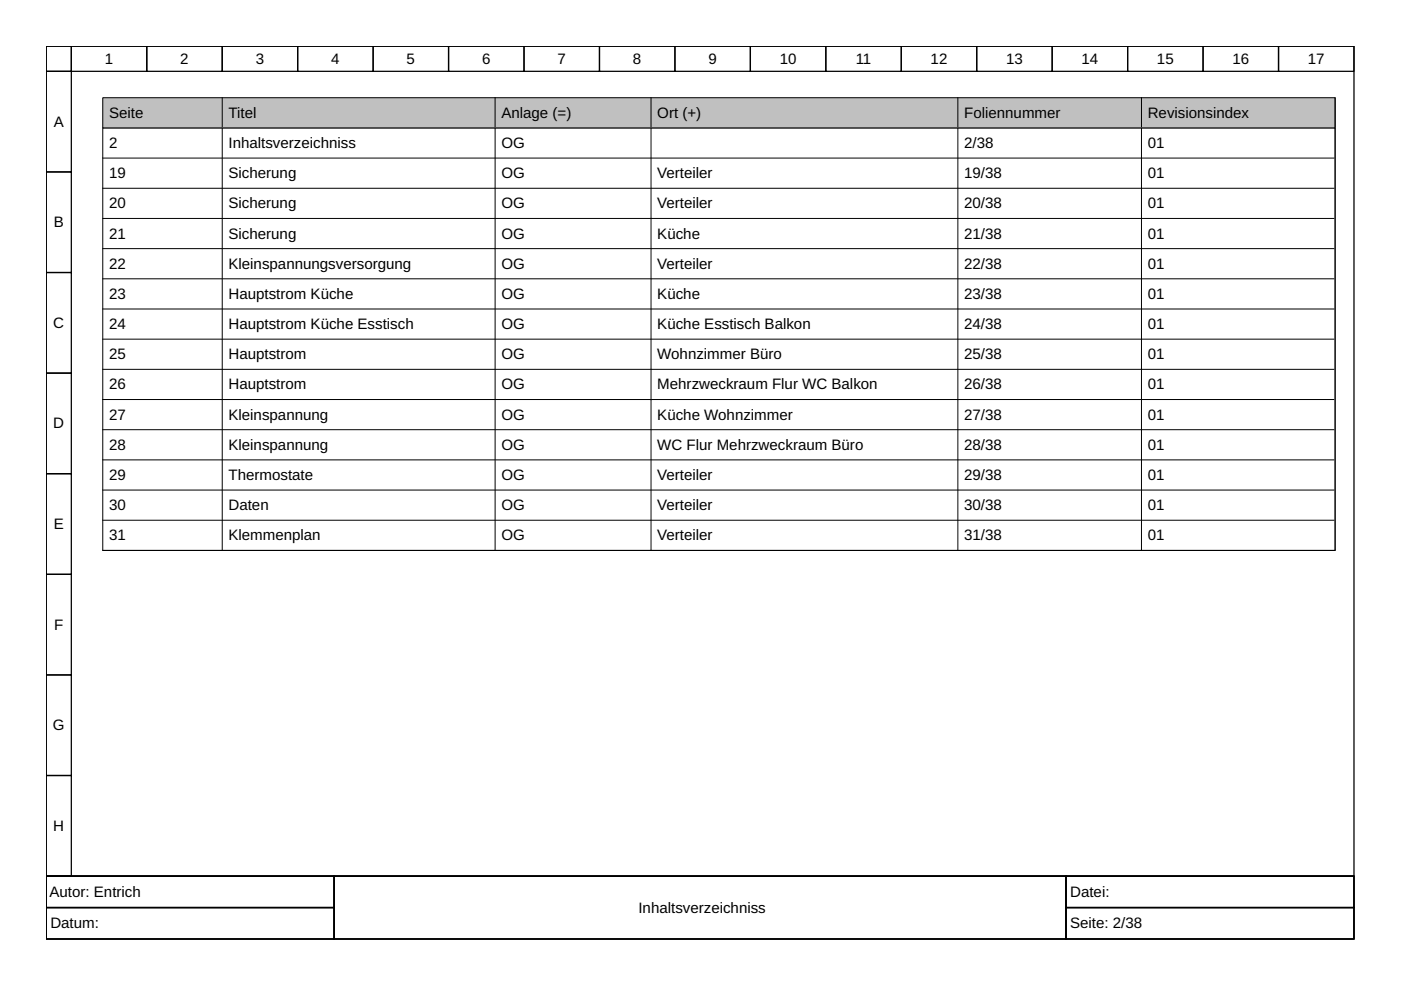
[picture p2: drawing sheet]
<svg xmlns="http://www.w3.org/2000/svg" width="297mm" height="210mm" viewBox="0 0 297 210" stroke-linecap="round" stroke-linejoin="round" font-family="sans-serif">
<defs><g id="words">
<g font-size="3.2">
<text x="22.2" y="13.5">1</text>
<text x="38.2" y="13.5">2</text>
<text x="54.2" y="13.5">3</text>
<text x="70.2" y="13.5">4</text>
<text x="86.2" y="13.5">5</text>
<text x="102.2" y="13.5">6</text>
<text x="118.2" y="13.5">7</text>
<text x="134.2" y="13.5">8</text>
<text x="150.2" y="13.5">9</text>
<text x="165.3" y="13.5">10</text>
<text x="181.4" y="13.5">11</text>
<text x="197.3" y="13.5">12</text>
<text x="213.3" y="13.5">13</text>
<text x="229.3" y="13.5">14</text>
<text x="245.3" y="13.5">15</text>
<text x="261.3" y="13.5">16</text>
<text x="277.3" y="13.5">17</text>
<text x="11.4" y="26.9">A</text>
<text x="23.1" y="25">Seite</text>
<text x="48.4" y="25">Titel</text>
<text x="106.3" y="25">Anlage (=)</text>
<text x="139.4" y="25">Ort (+)</text>
<text x="204.4" y="25">Foliennummer</text>
<text x="243.3" y="25">Revisionsindex</text>
<text x="23.1" y="31.4">2</text>
<text x="48.4" y="31.4">Inhaltsverzeichniss</text>
<text x="106.3" y="31.4">OG</text>
<text x="204.4" y="31.4">2/38</text>
<text x="243.3" y="31.4">01</text>
<text x="23.1" y="37.8">19</text>
<text x="48.4" y="37.8">Sicherung</text>
<text x="106.3" y="37.8">OG</text>
<text x="139.4" y="37.8">Verteiler</text>
<text x="204.4" y="37.8">19/38</text>
<text x="243.3" y="37.8">01</text>
<text x="23.1" y="44.2">20</text>
<text x="48.4" y="44.2">Sicherung</text>
<text x="106.3" y="44.2">OG</text>
<text x="139.4" y="44.2">Verteiler</text>
<text x="204.4" y="44.2">20/38</text>
<text x="243.3" y="44.2">01</text>
<text x="11.4" y="48.2">B</text>
<text x="23.1" y="50.6">21</text>
<text x="48.4" y="50.6">Sicherung</text>
<text x="106.3" y="50.6">OG</text>
<text x="139.4" y="50.6">Küche</text>
<text x="204.4" y="50.6">21/38</text>
<text x="243.3" y="50.6">01</text>
<text x="23.1" y="57">22</text>
<text x="48.4" y="57">Kleinspannungsversorgung</text>
<text x="106.3" y="57">OG</text>
<text x="139.4" y="57">Verteiler</text>
<text x="204.4" y="57">22/38</text>
<text x="243.3" y="57">01</text>
<text x="23.1" y="63.4">23</text>
<text x="48.4" y="63.4">Hauptstrom Küche</text>
<text x="106.3" y="63.4">OG</text>
<text x="139.4" y="63.4">Küche</text>
<text x="204.4" y="63.4">23/38</text>
<text x="243.3" y="63.4">01</text>
<text x="11.3" y="69.5">C</text>
<text x="23.1" y="69.8">24</text>
<text x="48.4" y="69.8">Hauptstrom Küche Esstisch</text>
<text x="106.3" y="69.8">OG</text>
<text x="139.4" y="69.8">Küche Esstisch Balkon</text>
<text x="204.4" y="69.8">24/38</text>
<text x="243.3" y="69.8">01</text>
<text x="23.1" y="76.2">25</text>
<text x="48.4" y="76.2">Hauptstrom</text>
<text x="106.3" y="76.2">OG</text>
<text x="139.4" y="76.2">Wohnzimmer Büro</text>
<text x="204.4" y="76.2">25/38</text>
<text x="243.3" y="76.2">01</text>
<text x="23.1" y="82.6">26</text>
<text x="48.4" y="82.6">Hauptstrom</text>
<text x="106.3" y="82.6">OG</text>
<text x="139.4" y="82.6">Mehrzweckraum Flur WC Balkon</text>
<text x="204.4" y="82.6">26/38</text>
<text x="243.3" y="82.6">01</text>
<text x="23.1" y="89">27</text>
<text x="48.4" y="89">Kleinspannung</text>
<text x="106.3" y="89">OG</text>
<text x="139.4" y="89">Küche Wohnzimmer</text>
<text x="204.4" y="89">27/38</text>
<text x="243.3" y="89">01</text>
<text x="11.3" y="90.8">D</text>
<text x="23.1" y="95.4">28</text>
<text x="48.4" y="95.4">Kleinspannung</text>
<text x="106.3" y="95.4">OG</text>
<text x="139.4" y="95.4">WC Flur Mehrzweckraum Büro</text>
<text x="204.4" y="95.4">28/38</text>
<text x="243.3" y="95.4">01</text>
<text x="23.1" y="101.8">29</text>
<text x="48.4" y="101.8">Thermostate</text>
<text x="106.3" y="101.8">OG</text>
<text x="139.4" y="101.8">Verteiler</text>
<text x="204.4" y="101.8">29/38</text>
<text x="243.3" y="101.8">01</text>
<text x="11.4" y="112.2">E</text>
<text x="23.1" y="108.2">30</text>
<text x="48.4" y="108.2">Daten</text>
<text x="106.3" y="108.2">OG</text>
<text x="139.4" y="108.2">Verteiler</text>
<text x="204.4" y="108.2">30/38</text>
<text x="243.3" y="108.2">01</text>
<text x="23.1" y="114.6">31</text>
<text x="48.4" y="114.6">Klemmenplan</text>
<text x="106.3" y="114.6">OG</text>
<text x="139.4" y="114.6">Verteiler</text>
<text x="204.4" y="114.6">31/38</text>
<text x="243.3" y="114.6">01</text>
<text x="11.5" y="133.5">F</text>
<text x="11.2" y="154.8">G</text>
<text x="11.3" y="176.2">H</text>
<text x="10.5" y="190.2">Autor: Entrich</text>
<text x="226.9" y="190.2">Datei:</text>
<text x="10.7" y="196.8">Datum:</text>
<text x="135.4" y="193.5">Inhaltsverzeichniss</text>
<text x="226.9" y="196.8">Seite: 2/38</text>
</g>
</g></defs>
<g fill="none" stroke="#000" stroke-width=".27">
<path d="M9.8 9.8h277.3v176h-277.3zM9.8 9.8h5.3v5.3h-5.3zM9.8 15.1h5.3v21.4h-5.3zM15.1 9.8h16v5.3h-16zM31.1 9.8h16v5.3h-16zM47.1 9.8h16v5.3h-16zM63.1 9.8h16v5.3h-16zM79.1 9.8h16v5.3h-16zM95.1 9.8h16v5.3h-16zM111.1 9.8h16v5.3h-16zM127.1 9.8h16v5.3h-16zM143.1 9.8h16v5.3h-16z"/>
<path d="M159.1 9.8h16v5.3h-16zM175.1 9.8h16v5.3h-16zM191.1 9.8h16v5.3h-16zM207.1 9.8h16v5.3h-16zM223.1 9.8h16v5.3h-16zM239.1 9.8h16v5.3h-16zM255.1 9.8h16v5.3h-16zM271.1 9.8h16v5.3h-16zM9.8 36.5h5.3v21.3h-5.3zM9.8 57.8h5.3v21.3h-5.3zM9.8 79.1h5.3v21.3h-5.3zM9.8 100.4h5.3v21.4h-5.3z"/>
<path d="M9.8 121.8h5.3v21.3h-5.3zM9.8 143.1h5.3v21.3h-5.3zM9.8 164.4h5.3v21.4h-5.3zM9.8 185.8h277.3v13.3h-277.3zM9.8 185.8h61v6.6h-61zM9.8 192.4h61v6.7h-61zM70.8 185.8h155.2v13.3h-155.2zM226 185.8h61.1v6.6h-61.1zM226 192.4h61.1v6.7h-61.1z"/>
</g>
<g fill="none" stroke="#000" stroke-width=".21">
<path d="M21.8 27.1h261.3v89.6h-261.3zM21.8 33.5h261M21.8 39.9h261M47.1 27.1v89.6M105 27.1v89.6M138 27.1v89.6M203.1 27.1v89.6M242 27.1v89.6M283.1 27.1v89.6M21.8 46.3h261M21.8 52.7h261M21.8 59.1h261"/>
<path d="M21.8 65.5h261M21.8 71.9h261M21.8 78.3h261M21.8 84.7h261M21.8 91.1h261M21.8 97.5h261M21.8 103.9h261M21.8 110.3h261M21.8 116.7h261"/>
</g>
<path d="M21.8 20.7h261.3v6.4h-261.3z" fill="#c0c0c0" stroke="#000" stroke-width=".21"/>
<path d="M47.1 20.7v6.2M105 20.7v6.2M138 20.7v6.2M203.1 20.7v6.2M242 20.7v6.2M283.1 20.7v6.2" fill="none" stroke="#000" stroke-width=".21"/>
<use href="#words"/>
</svg>
